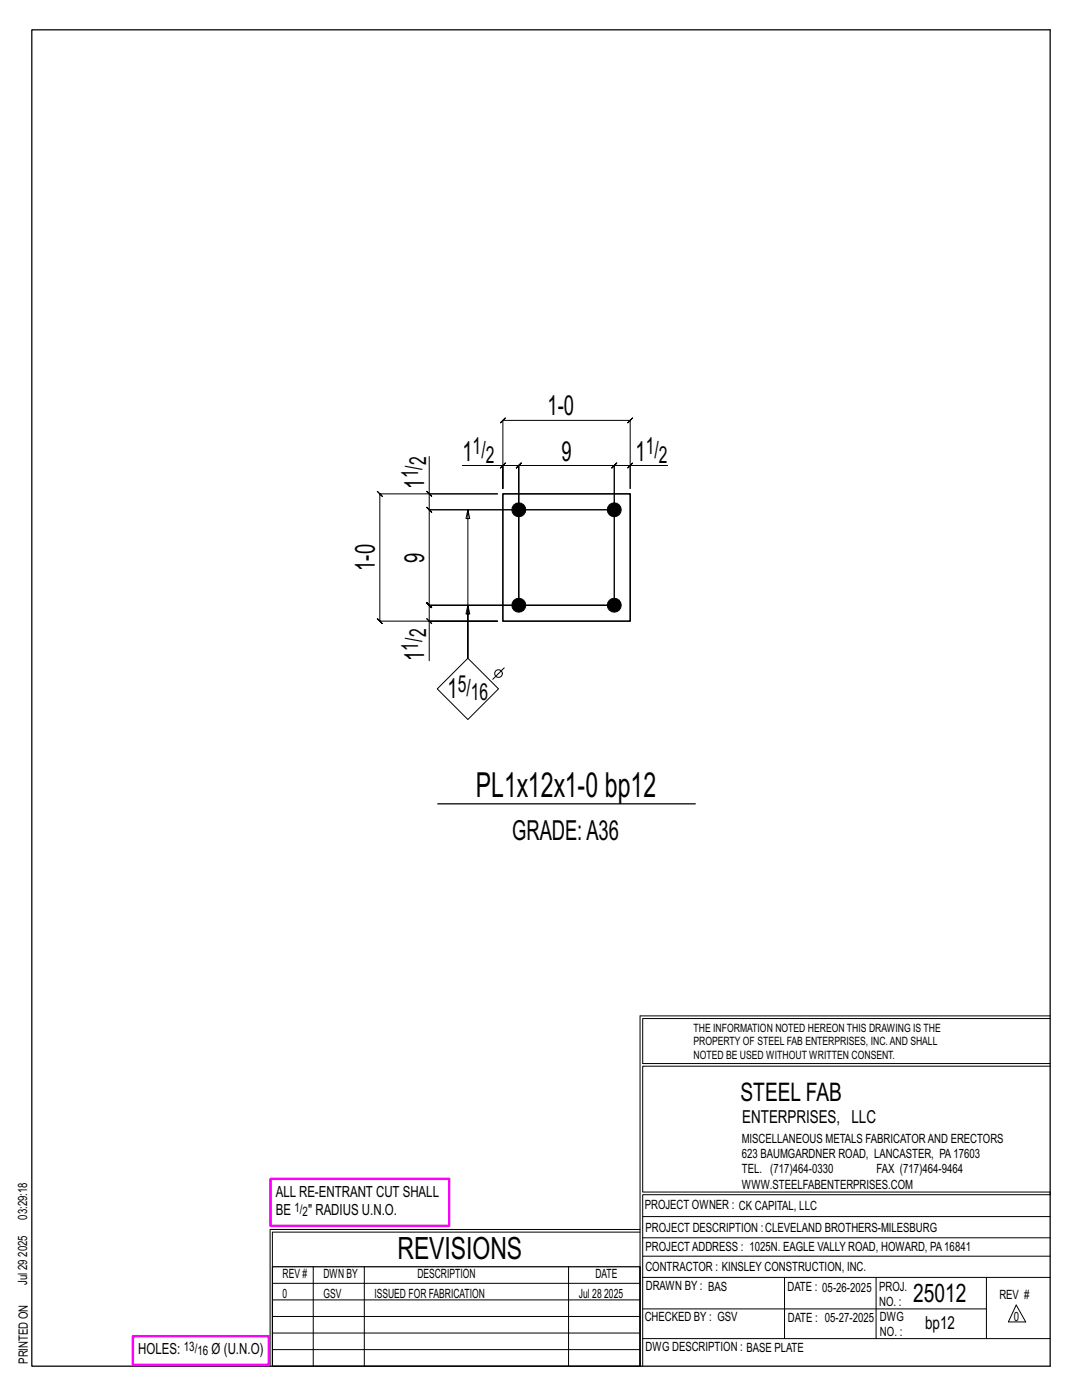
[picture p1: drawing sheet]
<svg xmlns="http://www.w3.org/2000/svg" width="216mm" height="279mm" viewBox="0 0 216 279" stroke-linecap="round" stroke-linejoin="round" font-family="sans-serif">
<defs><g id="words">
<text font-size="6.9" x="95" y="159">PL1x12x1-0 bp12</text>
<text font-size="6.1" x="79.3" y="251.3">REVISIONS</text>
<g font-size="5.5">
<text x="109.2" y="82.9">1-0</text>
<text x="92.3" y="91.9">1</text>
<text x="112" y="91.9">9</text>
<text x="126.8" y="91.9">1</text>
<text x="84.7" y="97.5" transform="rotate(-90 84.7 97.5)">1</text>
<text x="74.8" y="113.9" transform="rotate(-90 74.8 113.9)">1-0</text>
<text x="84.7" y="112.3" transform="rotate(-90 84.7 112.3)">9</text>
<text x="84.7" y="131.9" transform="rotate(-90 84.7 131.9)">1</text>
<text x="89.3" y="139.3">1</text>
<text x="102.2" y="167.7">GRADE:A36</text>
</g>
<g font-size="5.1">
<text x="147.8" y="219.8">STEEL FAB</text>
<text x="182.2" y="259.9">25012</text>
</g>
<g font-size="4.7">
<text x="83.4" y="95.5" transform="rotate(-90 83.4 95.5)">1/</text>
<text x="85.1" y="92.8" transform="rotate(-90 85.1 92.8)">2</text>
<text x="94.3" y="90.7">1/</text>
<text x="96.9" y="92.3">2</text>
<text x="128.9" y="90.7">1/</text>
<text x="131.5" y="92.3">2</text>
<text x="83.4" y="129.8" transform="rotate(-90 83.4 129.8)">1/</text>
<text x="85.1" y="127.2" transform="rotate(-90 85.1 127.2)">2</text>
<text x="91.3" y="138">5/</text>
<text x="93.9" y="139.7">16</text>
</g>
<g font-size="3.6">
<text x="148.1" y="224.1">ENTERPRISES, LLC</text>
<text x="184.6" y="265.2">bp12</text>
</g>
<g font-size="3.1">
<text x="55" y="238.9">ALL RE-ENTRANT CUT SHALL</text>
<text x="55" y="242.5">BE</text>
<text x="61.5" y="242.5">&quot; RADIUS U.N.O.</text>
<text x="27.6" y="270.2">HOLES:</text>
<text x="42.2" y="270.2">Ø (U.N.O)</text>
</g>
<g font-size="2.6">
<text x="58.8" y="241.8">1/</text>
<text x="60.4" y="242.7">2</text>
<text x="36.7" y="269.6">13/</text>
<text x="39.4" y="270.5">16</text>
</g>
<g font-size="2.5">
<text x="148" y="231.2">623 BAUMGARDNER ROAD, LANCASTER, PA17603</text>
<text x="148" y="228.1">MISCELLANEOUS METALS FABRICATORAND ERECTORS</text>
<text x="148" y="237.2">WWW.STEELFABENTERPRISES.COM</text>
<text x="148" y="234.2">TEL. (717)464-0330</text>
<text x="174.9" y="234.2">FAX (717)464-9464</text>
<text x="5.4" y="243.4" transform="rotate(-90 5.4 243.4)">03:29:18</text>
<text x="128.7" y="241.3">PROJECT OWNER : CK CAPITAL, LLC</text>
<text x="128.8" y="246">PROJECT DESCRIPTION :CLEVELAND BROTHERS-MILESBURG</text>
<text x="5.4" y="250.8" transform="rotate(-90 5.4 250.8)">2025</text>
<text x="128.8" y="249.7">PROJECTADDRESS : 1025N. EAGLE VALLY ROAD, HOWARD, PA16841</text>
<text x="5.4" y="256.5" transform="rotate(-90 5.4 256.5)">Jul 29</text>
<text x="56.4" y="255">REV #</text>
<text x="64.5" y="255">DWN BY</text>
<text x="83.3" y="255">DESCRIPTION</text>
<text x="118.8" y="255">DATE</text>
<text x="128.8" y="253.7">CONTRACTOR : KINSLEY CONSTRUCTION, INC.</text>
<text x="128.9" y="257.5">DRAWN BY : BAS</text>
<text x="157.1" y="257.6">DATE : 05-26-2025</text>
<text x="175.4" y="257.7">PROJ.</text>
<text x="56.4" y="259">0</text>
<text x="64.5" y="259">GSV</text>
<text x="74.7" y="259">ISSUED FOR FABRICATION</text>
<text x="115.5" y="259">Jul 28</text>
<text x="120.6" y="259">2025</text>
<text x="128.6" y="263.7">CHECKED BY : GSV</text>
<text x="157.2" y="263.7">DATE : 05-27-2025</text>
<text x="175.4" y="260.7">NO. :</text>
<text x="175.6" y="263.7">DWG</text>
<text x="199.4" y="259.2">REV #</text>
<text x="202.3" y="263.7">0</text>
<text x="128.8" y="269.7">DWG DESCRIPTION : BASE PLATE</text>
<text x="175.6" y="266.7">NO. :</text>
<text x="5.5" y="272.2" transform="rotate(-90 5.5 272.2)">PRINTED ON</text>
</g>
<g font-size="2.3">
<text x="138.4" y="208.6">PROPERTY OF STEEL FAB ENTERPRISES, INC.AND SHALL</text>
<text x="138.4" y="205.9">THE INFORMATION NOTED HEREON THIS DRAWING IS THE</text>
<text x="138.4" y="211.3">NOTED BE USED WITHOUT WRITTEN CONSENT.</text>
</g>
</g></defs>
<g fill="none" stroke="#000" stroke-width=".2">
<path d="M85.1 98.1l1 1zM85.6 91.1v7.5h13.7h-23.5l-.5-.5 1 1-.5-.5v25.4l-.5-.5 1 1-.5-.5h23.5h-13.7v7.9M85.6 98.6v3.1l-.5-.5 1 1-.5-.5h37h-37l-.5-.5 1 1-.5-.5v19.1l-.5-.5 1 1-.5-.5h37h-37l-.5-.5 1 1-.5-.5v3.2M92.3 92.9h8v4.6v-13.6l-.5 .5 1-1-.5 .5h25.4l-.5 .5 1-1-.5 .5v13.6v-4.6h7.5M99.8 93.4l1-1zM100.3 92.9h3.2l-.5 .5 1-1-.5 .5v27.9v-27.9l-.5 .5 1-1-.5 .5h19.1l-.5 .5 1-1-.5 .5v27.9v-27.9l-.5 .5 1-1-.5 .5h3.1M125.2 93.4l1-1zM93.4 101.7l-.4 1.8h.7l-.3-1.8v29.7v-10.6l.3 1.7h-.7l.4-1.7M85.1 123.5l1 1zM87.2 137.5l6.2-6.1 6.1 6.1-6.1 6.1zM100.6 133.3l-2.3 2.3M127.7 202.7v70"/>
<path d="M127.7 202.7h81.8M209.5 203.3h-81.3v9h81.3M209.5 212.8h-81.3v25.1h81.3v.5h-81.3v34.3M54.4 259.4h73.3M54.4 256.1h73.3M62.5 252.8v19.9M72.7 252.8v19.9M113.4 252.8v19.9M127.7 245.4h-73.8v27.3M127.7 245.9h-73.3v6.9M128.2 242.8h81.3M128.2 254.9h81.3"/>
<path d="M128.2 250.7h81.3M128.2 247h81.3M156.5 254.9v12.2M174.8 254.9v12.2M196.8 254.9v12.2M54.4 269.3h73.3M54.4 266h73.3M54.4 262.7h73.3M128.2 261.2h68.6M128.2 267.1h81.3M202.8 260.4l1.9 3.4h-3.5z"/>
<circle cx="99.5" cy="134.4" r=".76"/>
</g>
<path d="M6.3 6h203.2v266.7h-203.2zM87.3 160.4h51.4M54.4 252.8h73.3v19.9h-73.3z" fill="none" stroke="#000" stroke-width=".25"/>
<path d="M54 235.3h35.6v9.3h-35.6zM26.5 266.7h27.1v5.7h-27.1z" fill="none" stroke="#f0f" stroke-width=".5"/>
<g fill="#000" stroke="#000" stroke-width=".2">
<circle cx="103.5" cy="101.7" r="1.39"/>
<circle cx="122.6" cy="101.7" r="1.39"/>
<circle cx="103.5" cy="120.8" r="1.39"/>
<circle cx="122.6" cy="120.8" r="1.39"/>
</g>
<path d="M100.3 98.6h25.4v25.4h-25.4z" fill="none" stroke="#000" stroke-width=".32"/>
<use href="#words"/>
</svg>
